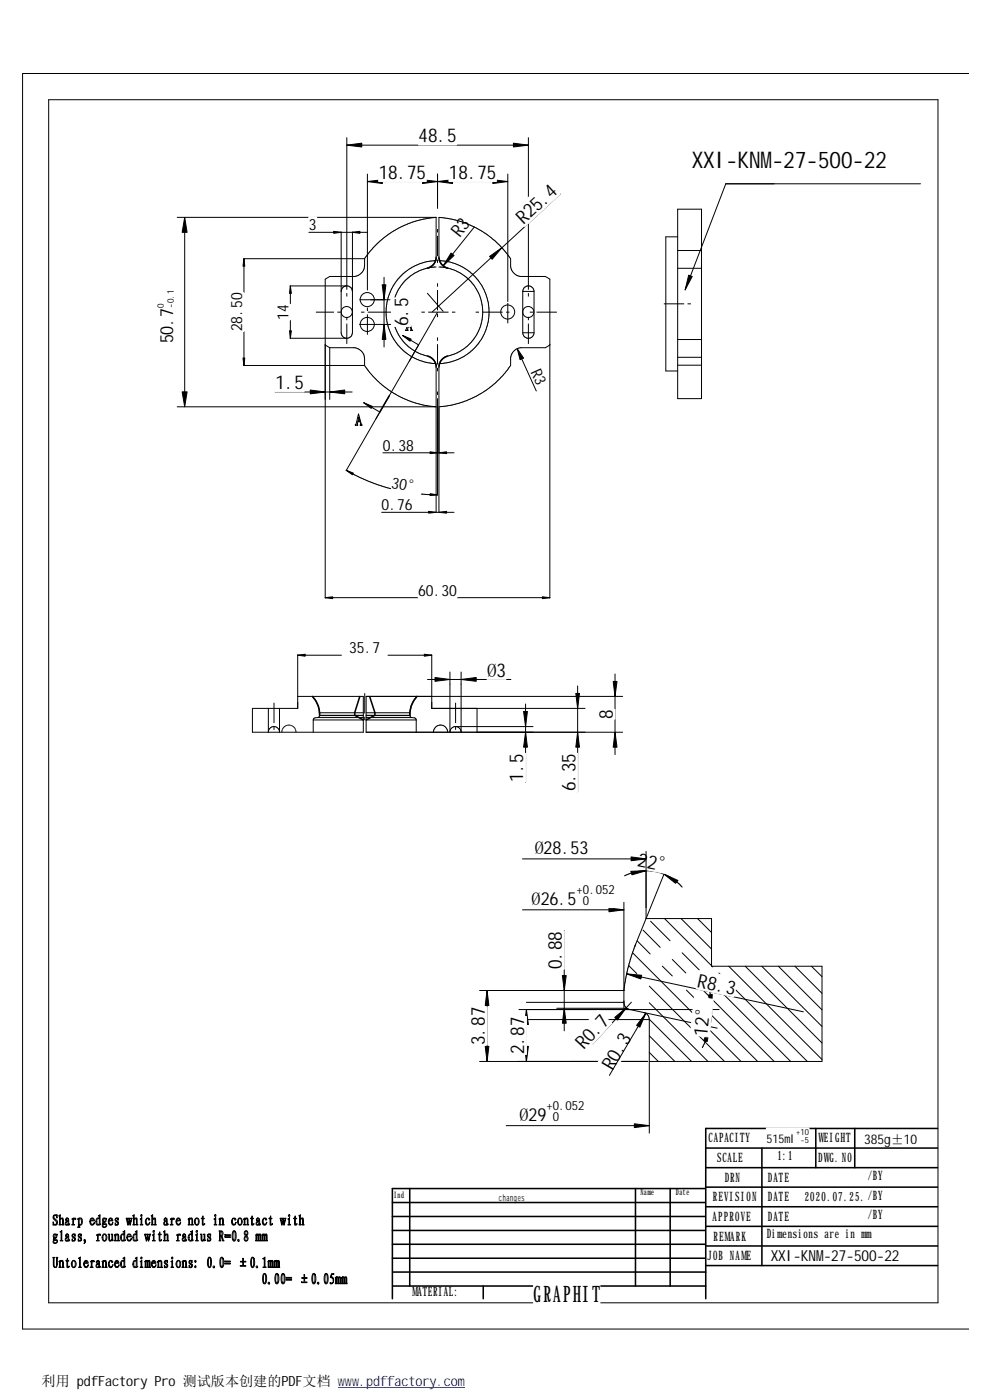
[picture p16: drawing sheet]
<svg xmlns="http://www.w3.org/2000/svg" width="297mm" height="420mm" viewBox="0 0 297 420" stroke-linecap="round" stroke-linejoin="round" font-family="sans-serif">
<defs><g id="words">
<text font-size="6.9" x="207.6" y="50.4">XXI-KNM-27-500-22</text>
<text font-size="6.8" x="160.1" y="390.9">GRAPHIT</text>
<g font-size="5.7">
<text x="125.6" y="42.8">48.5</text>
<text x="113.6" y="53.7">18.75</text>
<text x="134.7" y="53.7">18.75</text>
<text x="157.1" y="67.5" transform="rotate(-43 157.1 67.5)">R25.4</text>
<text x="122.5" y="92.2" transform="rotate(-90 122.5 92.2)">5</text>
<text x="122.5" y="98" transform="rotate(-90 122.5 98)">6.</text>
<text x="82.7" y="116.8">1.5</text>
<text x="146.1" y="203.1">Ø3</text>
<text x="183.9" y="215.8" transform="rotate(-90 183.9 215.8)">8</text>
<text x="157" y="234.7" transform="rotate(-90 157 234.7)">1.5</text>
<text x="172.6" y="237.5" transform="rotate(-90 172.6 237.5)">6.35</text>
<text x="191.1" y="259.8" transform="rotate(11 191.1 259.8)">22°</text>
<text x="168.6" y="290.9" transform="rotate(-90 168.6 290.9)">0.88</text>
<text x="209" y="296.1" transform="rotate(12 209 296.1)">R8.3</text>
<text x="212.1" y="311.1" transform="rotate(-84 212.1 311.1)">12°</text>
<text x="145.5" y="313.6" transform="rotate(-90 145.5 313.6)">3.87</text>
<text x="157.3" y="316.4" transform="rotate(-90 157.3 316.4)">2.87</text>
<text x="175.2" y="315.2" transform="rotate(-47 175.2 315.2)">R0.7</text>
<text x="183.7" y="321.5" transform="rotate(-59 183.7 321.5)">R0.3</text>
</g>
<g font-size="5.4">
<text x="137.9" y="71.5" transform="rotate(-51 137.9 71.5)">R3</text>
<text x="51.9" y="103.1" transform="rotate(-90 51.9 103.1)">50.7</text>
<text x="160.4" y="256.3">Ø28.53</text>
<text x="159.5" y="271.6">Ø26.5</text>
<text x="155.9" y="336.4">Ø29</text>
</g>
<g font-size="4.7">
<text x="92.7" y="69.1">3</text>
<text x="72.6" y="99.5" transform="rotate(-90 72.6 99.5)">28.50</text>
<text x="86.6" y="96" transform="rotate(-90 86.6 96)">14</text>
<text x="159.2" y="111.6" transform="rotate(66 159.2 111.6)">R3</text>
<text x="114.9" y="135.3">0.38</text>
<text x="117.3" y="146.3" transform="rotate(10 117.3 146.3)">30°</text>
<text x="114.5" y="153.1">0.76</text>
<text x="125.5" y="178.7">60.30</text>
<text x="104.8" y="196">35.7</text>
</g>
<text font-size="4.6" x="231.3" y="378.4">XXI-KNM-27-500-22</text>
<text font-size="4.2" x="12.5" y="415.8">利用 pdfFactory Pro 测试版本创建的PDF文档 www.pdffactory.com</text>
<text font-size="4" x="259.3" y="343.3">385g±10</text>
<g font-size="3.9">
<text x="212.6" y="342.8">CAPACITY</text>
<text x="245.5" y="342.8">W</text>
<text x="247.2" y="342.8">EIGHT</text>
<text x="215.2" y="348.7">SCALE</text>
<text x="233.3" y="348.2">1:1</text>
<text x="245.5" y="348.8">DW. NO</text>
<text x="248.8" y="348.8">G</text>
<text x="217.5" y="354.6">DRN</text>
<text x="230.4" y="354.6">DATE</text>
<text x="260.3" y="354.2">/BY</text>
<text x="213.9" y="360.6">REVISION</text>
<text x="230.4" y="360.5">DATE</text>
<text x="241.5" y="360.5">2020.07.25.</text>
<text x="260.3" y="360.1">/BY</text>
<text x="260.3" y="366">/BY</text>
<text x="213.8" y="366.4">APPROVE</text>
<text x="230" y="371.6">Dimensions are in mm</text>
<text x="230.4" y="366.4">DATE</text>
<text x="214.1" y="372.3">REMARK</text>
<text x="212.3" y="378.2">JOB NAME</text>
<text x="123.7" y="389.1">MATERIAL:</text>
</g>
<g font-size="3.8">
<text x="173" y="268.3">+0.052</text>
<text x="174.9" y="271.6">0</text>
<text x="164" y="333">+0.052</text>
<text x="165.9" y="336.3">0</text>
</g>
<text font-size="3.6" x="230" y="342.9">515ml</text>
<text font-size="2.8" x="149.7" y="360.3">changes</text>
<g font-size="2.7">
<text x="49.2" y="92.3" transform="rotate(-90 49.2 92.3)">0</text>
<text x="52.2" y="92.3" transform="rotate(-90 52.2 92.3)">-0.1</text>
<text x="118.2" y="359.7">Ind</text>
<text x="192.2" y="358.7">Name</text>
<text x="202.8" y="358.7">Date</text>
</g>
<g font-size="2.5">
<text x="238.9" y="340.7">+10</text>
<text x="240.2" y="342.9">-5</text>
</g>
</g></defs>
<path d="M112.8 125.7l18.5-32" fill="none" stroke="#000" stroke-width=".3" stroke-dasharray="143.3 17.3 4.1 17.3" stroke-linecap="butt"/>
<g fill="none" stroke="#000" stroke-width=".3">
<path d="M14.6 29.9h266.8v361.1h-266.8zM290.7 22.1h-283.9v376.8h283.9M104.1 43.6h54.4M104.1 41.3v42.8M110.2 54.5h42.2M110.2 52.2v34.8M131.3 52.2v9.5M152.4 52.2v38.3M158.5 41.3v42.8M168.1 58.3l-38.4 35.3M276.2 55.2h-58.4l-12.2 31.8M53.2 65.2h77.7"/>
<path d="M55.4 69.7v47.9M73.1 77.6h36.3M73.2 77.6v10.2M92.7 69.7h17.5M102.4 69.6v30.3l.4 1.1 1 .5M105.7 69.6v30.3l-.2 .7-.5 .6-.7 .3h-17.3M109.4 77.6v2a3.4 3.4 0 0 1-3 3.4h-7.5l-1.3 .8v95.7M130.9 65.2v12M130.9 78.2l-1.3 .1a15.2 15.2 0 0 0-5.2 1.5 15.5 15.5 0 0 0-8.2 17.2 15.5 15.5 0 0 0 14.7 12.1M130.9 65.2a28.3 28.3 0 0 0-14.1 5l-2.7 2.1-2.1 2-2.6 3.3M131.7 77.2v-12l3.8 .5 2.4 .7 2 .7 3.8 1.8a24.1 24.1 0 0 1 5.7 4.3l2.3 2.4 1.5 2v2.4a3.5 3.5 0 0 0 3 3h7.5l1.3 .8v95.7M131.7 78.2l2.1 .2a15.5 15.5 0 0 1 12.9 16.3 15.5 15.5 0 0 1-15 14.4"/>
<path d="M142.3 68.1l-9.3 11.7M203.3 71.1h-3.5v40.2h3.5M203.3 62.8h7.2v56.8h-7.2zM203.3 75.2h7.2M73.2 99.5v10.2M87 85.8h17.3l1 .6 .4 1.1M87.1 85.8v5.6M87.1 96v5.5M103.8 85.8l-1 .6-.4 1.1M111.3 90h5.7M112.8 97.4h4.7M115.2 83.2v20.9"/>
<path d="M122.6 95.8l.9 3 .3 .4h-.7l.3-.2-.3-.9h-.6l-.2 .6 .2 .5h-.9l.3-.4zM122.8 96.7l.3 1.3h-.6zM128.2 88l4.8 5.4M130.9 80.1a13.8 13.8 0 0 0-11.6 7.2 13.7 13.7 0 0 0 5.4 18.2l3.6 1.3M131.7 80.1a13.5 13.5 0 0 1 12.3 18.2l-1.3 2.7-2.4 2.8-3.2 2.1-2.8 .9M157.3 86.4a1.69 1.69 0 0 1 1.8-.5 1.69 1.69 0 0 1 1.1 1.6v12.4a1.69 1.69 0 0 1-1.7 1.6 1.69 1.69 0 0 1-1.7-1.6v-12.4zM203.3 80.5h7.2M73.1 109.7h36.3M82.6 117.6h23.1M97.6 103.5l1.3 .9M98.9 104.4h7.5a3.4 3.4 0 0 1 3 3.3v2M98.9 104.4v15.5"/>
<path d="M109.4 109.7l2.6 3.3 2.1 2.1 2.7 2a28.7 28.7 0 0 0 14.1 5M120.8 100.7l4.8 2.8-2.8 4.9M130.9 110.2v11.9M156.5 107.7l4.4 9.6M165 103.5l-1.3 .9h-7.5a3.5 3.5 0 0 0-3 2.9v2.4l-1 1.3-3.7 4.1-2.7 2-2.8 1.8-3.9 1.7-3.2 .9-4.2 .6v-11.9M203.3 107.2h7.2M203.3 101.9h7.2M203.3 109.6h7.2M53.2 122.1h77.7M107.6 124.2l.7 2.9 .4 .5h-.7l.3-.3-.3-.8h-.6l-.2 .9 .2 .2h-.8l.3-.5zM107.7 125.2l.3 1.2h-.6zM109.1 120.9l4.9 2.8-10.2 17.6"/>
<path d="M114.9 135.9h21.3M130.9 122.2v31.6M131.3 125.6v23M131.7 122.2v31.6M103.9 141.1l6.7 3.3 6.6 2.2M114.5 153.8h21.7M126.4 148.3l4.9 .2M97.6 179.4h27.9M137.1 179.4h27.9M89.3 196.5v16.1h-13.6v7.2h33.3v-10.8h-19.7M89.3 196.6h13.1M116.4 196.6h13.1"/>
<path d="M129.5 196.5v16.1h46.1M80.5 212.6v7.2a1.67 1.67 0 0 1 1.7-1.8 1.67 1.67 0 0 1 1.7 1.8v-7.2M84.5 219.8a2.14 2.14 0 0 1 2.2-2.2 2.14 2.14 0 0 1 2.1 2.2M94 216.1v3.7M94 216.1h15M95.4 215.3l-1.2 .3-.2 .5M95.4 215.3h13.6M95.8 213.9h13.2M95.9 214.8h13.1M95.9 214.8l-.5 .5M109 214.7l-13.1 .1M109.9 214.8h13.1"/>
<path d="M109.9 216.1h15M109.9 215.3h13.6M109.9 214.7l13.1 .1M109.9 213.9h13.1M123 214.8l.1 .3 .4 .2M123.5 215.3l1.1 .3 .3 .5M124.9 216.1v3.7M128.3 203.9h25M130 219.8a2.14 2.14 0 0 1 2.2-2.2 2.14 2.14 0 0 1 2.1 2.2M135 201.7v18.1l.4-1.2 1.1-.5h23.4M138.3 201.7v18.1l-.4-1.2-1-.5M143.1 212.6v7.2"/>
<path d="M157.7 211.3v23.4M173.3 205.9v31.7M184.5 202.3v24.2M186.8 209h-76.9v10.8h76.9M156.8 257.8h37M193.8 255.5v20.2h19.7v14.3h33.1v28.6h-51.8M156.8 273h30.4M169.3 279.4v30M187.2 270.8v31.8M187.4 262.8a14.3 14.3 0 0 1 12.6-.1l2.5 1.5 2.2 2M193 279.1l5.1 5.2M195.2 276.5l5.8 5.8"/>
<path d="M199.4 275.7l14.1 14.1M200.1 260.3l-9.6 23.7M204.3 275.7l9.2 9.1M209.3 275.7l4.2 4.2M146.1 297.3v21.3M188 292.3l53 11.4M188.6 289.7l2.5 2.5M189.8 285.9l32.5 32.7M190.8 283.3l-2.5 7.5-1.1 6.5h-43.3M191.2 282.4l3.9 3.9M194.8 296l22.6 22.6M198.7 289.9l3 3"/>
<path d="M201.7 288l4.1 4M204.7 286l5.1 5.1M206 297.1l21.3 21.5M210 296.2l22.3 22.4M212.6 296.3l.7 3.3 .2 4.5a25.9 25.9 0 0 1-2.8 10.3M213.7 290l.2 .2M214 295.3l23.2 23.3M215.7 292l26.5 26.6M218.7 290l27.9 28M223.6 290l23 23M228.6 290l18 18.1M233.6 290l13 13.1"/>
<path d="M238.5 290l8.1 8.1M243.5 290l3.1 3.1M143.9 318.6h50.4M155.7 303h60.1M157.9 300.8h29.3a2.26 2.26 0 0 0 1.9 2.2M157.9 303v15.6M167 302.6h20.2M187.2 302.6l5.9 1.3M189.4 300.8l-11.7 12.7M193.1 303.9l1.1 .6 .6 1.5h-36.3M193.1 303.9l22.1 4.7M193.8 304.1l-11 18.6"/>
<path d="M194.8 315.8l2.7 2.8M194.8 310.9l7.7 7.7M194.8 300.9l17.6 17.7M207.5 318.6l-12.7-12.7v34.2M151.9 337.8h42.9M15.8 377.4h.6l-.2 .2v1.9l.1 .6 .3 .2 .4-.7v-2.1l-.2-.1h.6l-.3 .2v2a.6 .6 0 0 1-.5 .8 .6 .6 0 0 1-.6-.7v-2.1zM16.1 364.8l.4-.2 .5 .1 .1-.2v1l-.2-.5a.44 .44 0 0 0-.6-.2 .44 .44 0 0 0-.1 .7 1.64 1.64 0 0 1 .9 1.8 .67 .67 0 0 1-1.1 .2l-.1 .2 .1-1a.55 .55 0 0 0 .3 .7 .55 .55 0 0 0 .7-.2 .55 .55 0 0 0-.3-.8 1.21 1.21 0 0 1-.6-1.6zM16.2 370.4h1v.2h-.2a.79 .79 0 0 1-.8 1.2l.1 .2 .7 .1a.65 .65 0 0 1-.2 1 .65 .65 0 0 1-.9-.5l.3-.3-.2-.1a.87 .87 0 0 0 0-1.2zM16.3 372.3h.8a.48 .48 0 0 1-.5 .7 .48 .48 0 0 1-.3-.7zM16.3 370.5h.1a.55 .55 0 0 1 .4 .5 .55 .55 0 0 1-.4 .5zM17.7 378.6l.4-.4v.5a.47 .47 0 0 1 .5-.4 .47 .47 0 0 1 .4 .5v1.4l.2 .2h-.6l.2-.3-.2-1.6h-.3l-.2 .3v1.4l.2 .2h-.6l.2-.2v-1.5zM17.7 364.8l.4-.3v1.5l.3-.4h.5l.1 1.8 .2 .2h-.6l.2-.2v-1.2a.36 .36 0 0 0-.3-.4 .36 .36 0 0 0-.4 .3v1.4l.2 .1h-.6l.2-.1v-2.5z"/>
<path d="M18 369.6l.5-.3v2.9l.4 .2h-.9l.3-.2v-2.4zM19.8 365.7a.46 .46 0 0 1 .6-.1 .46 .46 0 0 1 .2 .5v1.3h.4l-.3 .3h-.3v-.3l-.1 .2a.53 .53 0 0 1-.7-.2 .53 .53 0 0 1 .2-.7l.6-.3-.2-.8-.5 .7zM19.8 370.5a.46 .46 0 0 1 .6-.1 .46 .46 0 0 1 .2 .5v1.3h.4l-.3 .2h-.3v-.2l-.1 .2a.53 .53 0 0 1-.7-.2 .53 .53 0 0 1 .2-.7l.6-.4-.2-.7-.3 .7h-.2zM19.9 366.7l.5-.2-.2 1a.44 .44 0 0 1-.4-.3 .44 .44 0 0 1 .1-.5zM19.9 371.5l.5-.2v.7l-.2 .3a.46 .46 0 0 1-.4-.3 .46 .46 0 0 1 .1-.5zM20.2 377.7l.1 .6h.4l-.4 .2v1.7l.4-.3a.37 .37 0 0 1-.2 .5 .37 .37 0 0 1-.4-.2v-1.7l-.3-.2zM21.5 365.8l.6-.3v.4v-.1a.28 .28 0 0 1 .4-.3 .28 .28 0 0 1 .1 .4h-.5v1.4l.3 .3h-.9l.3-.1v-1.5zM21.7 370.5l.3-.2h.6v.8l-.3-.6h-.3a.75 .75 0 0 0 .5 1.1 .55 .55 0 0 1 0 .7 .55 .55 0 0 1-.8 0l-.1 .2 .1-.7a.37 .37 0 0 0 .1 .5 .37 .37 0 0 0 .5-.2 .37 .37 0 0 0-.1-.5 .81 .81 0 0 1-.5-1.1zM21.8 378.4a1 1 0 0 1 1.1 .9 1 1 0 0 1-1.1 1.1 1.56 1.56 0 0 1 0-2zM21.8 378.6l.3-.2a1.16 1.16 0 0 1-.1 1.9l-.3-.6zM23.3 365.8l.4-.3v.3a.52 .52 0 0 1 .7-.2 .52 .52 0 0 1 .3 .6v.4a.85 .85 0 0 1-.7 1.1l-.3-.1v.5l.3 .2h-.7l.2-.2v-2.1zM23.6 377.6l.5-.3v2.9l.3 .2h-.8l.3-.3v-2.4z"/>
<path d="M23.7 370.3h.7v.8l-.2-.6h-.5v.4l.3 .3a.7 .7 0 0 1 .2 1.2l-.6-.1-.1 .2v-.7a.38 .38 0 0 0 .2 .5 .38 .38 0 0 0 .5-.1 .38 .38 0 0 0-.1-.6 .74 .74 0 0 1-.6-.5 .74 .74 0 0 1 .2-.8zM23.8 365.8h.3a.95 .95 0 0 1 .5 .9 .95 .95 0 0 1-.7 .8zM25.3 372a.67 .67 0 0 1 .4 .6 .67 .67 0 0 1-.5 .6l.3-.5v-.3l-.4-.2zM25.5 378.4a.66 .66 0 0 1 .7 0 .66 .66 0 0 1 .3 .7h-1.2a.65 .65 0 0 0 .2 .8 .65 .65 0 0 0 .7 .1l.2-.4a.69 .69 0 0 1-.6 .9 .69 .69 0 0 1-.7-.9v-.7zM25.6 378.5h.4l.2 .5h-.8zM27.1 378.6l.5-.4v.5a.34 .34 0 0 1 .3-.4 .34 .34 0 0 1 .4 .3l-.6 .1-.1 1.5 .3 .2h-.8l.3-.2v-1.4zM27.3 365.6a.69 .69 0 0 1 .8 .1 .69 .69 0 0 1 .2 .7h-1.1v.4a.55 .55 0 0 0 .5 .6 .55 .55 0 0 0 .6-.6 .69 .69 0 0 1-.7 .9 .69 .69 0 0 1-.6-.9zM27.3 365.9a.4 .4 0 0 1 .5-.2 .4 .4 0 0 1 .2 .5h-.8zM28.9 370.6l.6-.3v.3a.3 .3 0 0 1 .4-.4 .3 .3 0 0 1 .2 .5l-.4-.1-.2 .4v1.2l.3 .2h-.9l.4-.2v-1.4zM29.1 379.5l.5-.3-.1 1a.42 .42 0 0 1-.6-.2 .42 .42 0 0 1 .2-.5zM29.2 378.3h.4l.2 .3v1.6l.4-.1-.4 .3-.2-.2a.48 .48 0 0 1-.7 .2 .48 .48 0 0 1-.1-.8l.8-.5-.2-.7-.2 .1-.1 .5h-.2zM29.3 365.8l.3-.1 .2 .3v1.2l-.3 .3a1.08 1.08 0 0 1-.2-1.7z"/>
<path d="M29.5 364.8l.5-.3v2.7l.3 .2-.4 .2-.1-.1a.65 .65 0 0 1-.9 0 .65 .65 0 0 1-.1-.9v-.5a.58 .58 0 0 1 .8-.6l.2 .3v-.8zM30.6 378.6l.4-.4v.5a.45 .45 0 0 1 .5-.4 .45 .45 0 0 1 .4 .5v1.3l.3 .3h-.7l.2-.2-.2-1.7-.5 .3v1.3l.2 .3h-.6l.2-.2v-1.5zM30.9 365.7l.4-.2 .7 .1v.2h-.3a.79 .79 0 0 1-.7 1.2v.2h.8a.65 .65 0 0 1-.2 1.1 .65 .65 0 0 1-.9-.5l.2-.3-.1-.3 .2-.4-.3-.6zM31 370.4a1.06 1.06 0 0 1 1.2 .7 1.06 1.06 0 0 1-.5 1.3 1.02 1.02 0 0 1-1-1.5zM31 367.5h.6a.44 .44 0 0 1-.2 .7 .44 .44 0 0 1-.5-.5zM31 365.8l.2-.2a.58 .58 0 0 1 .4 .6 .58 .58 0 0 1-.4 .5zM31.2 370.5h.2a1.03 1.03 0 0 1 .5 .9 1.03 1.03 0 0 1-.7 .9l-.3-.5zM32.4 370.4h.5v1.4a.37 .37 0 0 0 .2 .4 .37 .37 0 0 0 .5-.3v-1.2l-.2-.3h.4v1.7l.2 .1-.4 .2-.1-.3a.45 .45 0 0 1-.5 .4 .45 .45 0 0 1-.4-.5v-1.4zM32.9 365.6a.69 .69 0 0 1 .7 .1 .69 .69 0 0 1 .3 .7h-1.2a.65 .65 0 0 0 .3 1 .65 .65 0 0 0 .9-.6 .75 .75 0 0 1-.8 .9 .75 .75 0 0 1-.6-1.1zM32.9 378.4h.8l.1 .4-.2 .1a.4 .4 0 0 0-.2-.4 .4 .4 0 0 0-.5 .1l-.1 .7 .3 .8 .3 .1 .4-.6a.65 .65 0 0 1-.5 .8 .65 .65 0 0 1-.7-.6v-.8zM33 365.8a.4 .4 0 0 1 .4 0 .4 .4 0 0 1 .2 .4h-.9zM34.3 370.6l.4-.3v.4a.5 .5 0 0 1 .7-.3 .5 .5 0 0 1 .2 .7v1.1l.3 .2h-.7l.2-.2v-1.5l-.3-.2-.4 .3v1.4l.2 .2h-.6l.2-.2v-1.4z"/>
<path d="M34.7 378.4a.66 .66 0 0 1 .8 0 .66 .66 0 0 1 .2 .7h-1.2a.65 .65 0 0 0 .2 .8 .65 .65 0 0 0 .8 .1l.1-.4a.67 .67 0 0 1-.6 .9 .67 .67 0 0 1-.6-.9zM34.8 365.6l.7-.1v.7l-.2-.4-.5-.1 .1 .6a.69 .69 0 0 1 .7 .9 .69 .69 0 0 1-1 .4v-.6a.38 .38 0 0 0 .3 .5 .38 .38 0 0 0 .4-.3l-.2-.3a.77 .77 0 0 1-.3-1.3zM34.8 378.5h.4l.2 .5h-.8zM36.7 370.5h.1a1.23 1.23 0 0 1 .2 1.7 .97 .97 0 0 1-.7-.7 .97 .97 0 0 1 .4-1zM36.7 378.5h.3l.2 .3-.2 1.4a.84 .84 0 0 1-.6-1.3zM36.9 369.6l.5-.3v2.8h.3l-.7 .3a.58 .58 0 0 1-.8-.5v-.5a.94 .94 0 0 1 .5-1.1l.5 .2v-.7zM36.9 377.6l.5-.3v2.7l.3 .1-.7 .3a.58 .58 0 0 1-.8-.5v-.5a.94 .94 0 0 1 .5-1.2l.5 .3v-.7zM37.8 365.6h.5l.1 1.6 .3-1-.2-.6h.5l-.2 .2 .3 1.4 .3-1.3-.2-.3h.5l-.6 2.1-.4-1.2-.3 1.2zM38.4 370.4h.7l.3 .8h-1.1a.65 .65 0 0 0 .3 1 .65 .65 0 0 0 .9-.6 .75 .75 0 0 1-.9 .9 .75 .75 0 0 1-.5-1.1zM38.5 370.5a.44 .44 0 0 1 .5 .1 .44 .44 0 0 1 .1 .5h-.8zM39.8 364.8l.5-.3v1.5l.3-.4h.5v1.7l.3 .3h-.6l.1-.1v-1.4a.34 .34 0 0 0-.3-.4 .34 .34 0 0 0-.3 .4v1.4l.2 .1h-.7l.2-.2v-2.4zM40.3 370.5h.2a1.23 1.23 0 0 1 .2 1.7l-.1 .1a1.05 1.05 0 0 1-.3-1.8z"/>
<path d="M40.3 378.5h.4l.2 .3-.3 1.4a1.08 1.08 0 0 1-.3-1.7zM40.6 369.6l.5-.3v2.7l.3 .2-.5 .2v-.2a.65 .65 0 0 1-.9 .1 .65 .65 0 0 1-.1-.9v-.5a.58 .58 0 0 1 .8-.6l.2 .2v-.7zM40.6 377.6l.5-.3v2.6l.3 .3-.5 .2v-.2a.65 .65 0 0 1-.9 .1 .65 .65 0 0 1-.1-.9v-.5a.58 .58 0 0 1 .8-.6l.2 .2v-.7zM42.1 365.8l.4-.3v1.8l.4 .3h-.9l.3-.1v-1.5zM42.1 378.5l.4-.3v1.9l.4 .3h-.9l.3-.2v-1.5zM43.4 370.4h.5l-.2 .3 .3 1.3 .2-1-.2-.6h.5l-.1 .3 .2 1.3 .3-1.3-.1-.3h.4l-.6 2.1-.3-1.2-.4 1.2zM43.8 378.2v.4a.31 .31 0 0 1 .3-.4 .31 .31 0 0 1 .3 .5 .34 .34 0 0 1 .3-.4 .34 .34 0 0 1 .3 .4l.2 1.7h-.5v-1.9l-.3 .3 .1 1.6h-.4l.1-1.6-.2-.3-.2 .2 .1 1.7h-.5v-1.8zM44 365.6l.7 .1 .2 .2-.2 .3a.37 .37 0 0 0-.2-.5 .37 .37 0 0 0-.5 .2l-.1 .6 .3 .9h.3l.4-.6a.63 .63 0 0 1-.5 .9 .63 .63 0 0 1-.8-.6v-.9zM45.4 364.8l.4-.3v1.5l.3-.4h.5l.1 1.7 .2 .3h-.6l.2-.1v-1.4a.34 .34 0 0 0-.4-.4 .34 .34 0 0 0-.3 .4v1.4l.2 .1h-.6l.2-.1v-2.5zM45.8 370.6l.4-.4v1.9l.4 .3h-.9l.3-.2v-1.5zM45.8 378.4a.68 .68 0 0 1 .7 0 .68 .68 0 0 1 .3 .7h-1.2a.65 .65 0 0 0 .2 .8 .65 .65 0 0 0 .8 .1l.1-.4a.69 .69 0 0 1-.6 .8 .69 .69 0 0 1-.7-.8l.1-.7zM45.9 378.5a.4 .4 0 0 1 .4 0 .4 .4 0 0 1 .2 .5h-.9z"/>
<path d="M45.9 369.4h.4l-.1 .4-.3-.1zM47.2 378.6l.4-.4v.5a.47 .47 0 0 1 .6-.4 .47 .47 0 0 1 .4 .5v1.4l.2 .2h-.7l.2-.2-.1-1.7h-.3l-.3 .3v1.4l.3 .2h-.7l.2-.2v-1.5zM47.9 369.7l.1 .7h.4l-.4 .1v1.5l.2 .3 .2-.3a.35 .35 0 0 1-.2 .5 .35 .35 0 0 1-.4-.3v-1.7l-.3-.1zM49.1 369.6l.4-.3v1.5l.3-.4h.5l.1 1.8 .2 .2h-.6l.2-.2v-1.5a.38 .38 0 0 0-.4-.1 .38 .38 0 0 0-.3 .3v1.3l.2 .2h-.6l.2-.2v-2.4zM49.4 365.7a.46 .46 0 0 1 .5-.1 .46 .46 0 0 1 .3 .5v1.3h.3l-.2 .3h-.3v-.3l-.1 .2a.53 .53 0 0 1-.8-.2 .53 .53 0 0 1 .2-.7l.7-.3-.3-.8-.4 .7zM49.4 378.5l.8-.3v.8l-.2-.5h-.4l.1 .6a.69 .69 0 0 1 .7 .8 .69 .69 0 0 1-1 .5v-.7a.38 .38 0 0 0 .2 .5 .38 .38 0 0 0 .5-.3l-.2-.3a.85 .85 0 0 1-.5-1.1zM49.4 366.7l.6-.2-.2 1a.44 .44 0 0 1-.5-.3 .44 .44 0 0 1 .1-.5zM51.1 365.8l.5-.3v.4l.1-.1a.29 .29 0 0 1 .3-.3 .29 .29 0 0 1 .2 .4h-.5l-.1 1.4 .3 .3h-.8l.3-.1v-1.5zM51.3 378.5l.5-.3v1.9l.3 .3h-.8l.3-.2v-1.6zM51.5 377.4l.3-.1v.5l-.4-.1zM53 370.6l.5-.3v.3a.3 .3 0 0 1 .4-.3 .3 .3 0 0 1 .2 .4l-.5-.1-.1 .4v1.2l.3 .2h-.9l.4-.2v-1.4zM53.2 365.6a.69 .69 0 0 1 .7 .1 .69 .69 0 0 1 .3 .7h-1.2a.65 .65 0 0 0 .4 1 .65 .65 0 0 0 .8-.6 .75 .75 0 0 1-.8 .9 .75 .75 0 0 1-.6-1.1z"/>
<path d="M53.2 378.4l.1-.1a1.11 1.11 0 0 1 1 1 1.11 1.11 0 0 1-.8 1.1 1.31 1.31 0 0 1-.3-2zM53.3 365.8a.42 .42 0 0 1 .4 0 .42 .42 0 0 1 .2 .4h-.9zM53.3 378.5h.4l.3 .5v.7l-.4 .6a1.04 1.04 0 0 1-.4-1.7zM54.6 378.6l.4-.4v.5a.45 .45 0 0 1 .5-.4 .45 .45 0 0 1 .4 .3v1.5l.3 .3h-.7l.2-.2-.2-1.7-.5 .3v1.4l.2 .2h-.6l.2-.3v-1.3zM54.9 370.5a.46 .46 0 0 1 .6-.1 .46 .46 0 0 1 .2 .5v1.3h.3l-.2 .2h-.3v-.2l-.1 .2a.53 .53 0 0 1-.7-.2 .53 .53 0 0 1 .2-.7l.6-.4-.2-.7-.3 .7h-.2zM55.1 371.4l.4-.1-.3 1a.48 .48 0 0 1-.4-.4 .48 .48 0 0 1 .3-.5zM56.4 365.8l.5-.3v.4a.45 .45 0 0 1 .5-.4 .45 .45 0 0 1 .4 .6v1.4l.2 .1h-.6l.2-.1v-1.4a.36 .36 0 0 0-.4-.3 .36 .36 0 0 0-.3 .3v1.3l.2 .2h-.7l.2-.1v-1.6zM56.8 378.5l.9-.3v.8l-.6-.6a.75 .75 0 0 0 .5 1.1 .55 .55 0 0 1 0 .8 .55 .55 0 0 1-.8 0l-.1 .1 .1-.7a.38 .38 0 0 0 .3 .5 .38 .38 0 0 0 .4-.3l-.2-.3a.83 .83 0 0 1-.5-1.1zM57 370.5h.1a1.23 1.23 0 0 1 .3 1.7 .97 .97 0 0 1-.8-.7 .97 .97 0 0 1 .4-1zM57.2 369.6l.5-.3v2.8l.3 .1-.4 .2-.1-.2a.67 .67 0 0 1-.9 .1 .67 .67 0 0 1-.1-.9v-.5a.61 .61 0 0 1 .8-.6l.2 .2v-.7zM58.5 379.9l.3 .1-.2 .4-.2-.2zM58.7 365.6l.2-.1a1.11 1.11 0 0 1 .9 1.1 1.11 1.11 0 0 1-.7 1.1 1.26 1.26 0 0 1-.4-2.1z"/>
<path d="M58.7 370.6l.5-.4v2l.3 .2h-.8l.3-.2v-1.4zM58.8 365.7h.5a1.42 1.42 0 0 1-.1 1.9 1.02 1.02 0 0 1-.5-1.7zM60.1 370.4h.5l.1 1.8 .6-.2v-1.4l-.3-.2h.5v1.6l.2 .2-.4 .2v-.3a.49 .49 0 0 1-.7 .4 .49 .49 0 0 1-.3-.7v-1.2zM60.8 364.9l.1 .7h.4l-.4 .2 .1 1.7 .4-.3a.37 .37 0 0 1-.2 .4 .37 .37 0 0 1-.5-.1v-1.7l-.3-.2zM62.4 370.4l.8-.1v.8l-.3-.6h-.2a.75 .75 0 0 0 .5 1.1 .55 .55 0 0 1-.1 .7 .55 .55 0 0 1-.7 0l-.2 .2v-.7a.55 .55 0 0 0 .8 .4l-.1-.6a.76 .76 0 0 1-.5-1.2zM62.6 377.4l.3-.1a2.12 2.12 0 0 1 0 3.1 2.32 2.32 0 0 1-.3-3zM62.7 377.5l.2-.1a3.2 3.2 0 0 1 0 2.9l-.4-.6zM64.2 365.8l.5-.3v1.9l.4 .2h-.9l.3-.2v-1.4zM65.7 365.8l.4-.3v.4a.45 .45 0 0 1 .5-.4 .45 .45 0 0 1 .4 .6v1.2l.3 .3h-.7l.2-.1v-1.4a.36 .36 0 0 0-.4-.3 .36 .36 0 0 0-.3 .3v1.3l.2 .2h-.6l.2-.1v-1.6zM65.7 369.4h.8a.96 .96 0 0 1 .1 1.5l.6 1.5h-.4l-.4-1.3h-.3v1.1l.2 .2h-.6l.2-.2v-2.6zM66.1 369.7l.1-.1a.66 .66 0 0 1 .4 .6 .66 .66 0 0 1-.5 .6zM66.3 377.4l.4-.1 .3 .4a2.78 2.78 0 0 1-.2 2.6l-.3 .1a2.48 2.48 0 0 1-.2-3z"/>
<path d="M66.4 377.5h.3l.2 .7v1.3l-.4 .8-.3-.9zM67.5 370.5h1.6v.3h-1.6zM67.5 371.1h1.6v.3h-1.6zM67.5 378.5h1.6v.2h-1.6zM67.5 379.1h1.6v.2h-1.6zM69.8 365.6l.8 .1 .2 .2-.3 .3a.38 .38 0 0 0-.2-.5 .38 .38 0 0 0-.5 .2 1.22 1.22 0 0 0 .2 1.5h.4l.3-.6a.63 .63 0 0 1-.4 .9 .63 .63 0 0 1-.8-.6v-.9zM69.9 369.5l.5-.1a2.39 2.39 0 0 1-.2 3.1 2.48 2.48 0 0 1-.3-3zM70.1 369.6h.3l.2 .7-.1 1.6-.4 .4a3.3 3.3 0 0 1 0-2.7zM71.6 365.6l.2-.1a1.11 1.11 0 0 1 .9 1.1 1.11 1.11 0 0 1-.7 1.1 1.31 1.31 0 0 1-.4-2.1zM71.8 365.7l.2-.1a1.14 1.14 0 0 1-.1 2l-.4-.6zM72.1 379.8h1.6v.2h-1.6zM72.9 377.7h.1v.8h.8v.3h-.8v.8h-.1v-.8h-.8v-.3h.8z"/>
<path d="M73.1 365.8l.4-.3v.4a.47 .47 0 0 1 .5-.4 .47 .47 0 0 1 .4 .6v1.4l.2 .1h-.6l.2-.2v-1.2a.36 .36 0 0 0-.3-.4 .36 .36 0 0 0-.4 .3v1.4l.2 .1h-.6l.2-.3v-1.3zM73.4 369.6a.68 .68 0 0 1 1 .1 .68 .68 0 0 1-.3 1l-.1 .1a.85 .85 0 0 1 .4 1 .85 .85 0 0 1-.8 .6 1.02 1.02 0 0 1 .1-1.5l-.4-.7zM73.6 369.6l.2-.1a.75 .75 0 0 1 .1 1.2l-.4-.7zM73.7 371.2l.1-.1a.62 .62 0 0 1 .5 .6 .62 .62 0 0 1-.6 .6l-.3-.5zM75.5 377.4a.63 .63 0 0 1 .7 .1 .63 .63 0 0 1 .2 .7v.6a1.36 1.36 0 0 1-.6 1.6 2.48 2.48 0 0 1-.3-3zM75.6 364.9l.1 .7h.4l-.4 .2v1.7l.5-.3a.37 .37 0 0 1-.2 .4 .37 .37 0 0 1-.5-.1v-1.7l-.3-.2zM75.6 377.5h.3l.2 .7v1.3l-.3 .8-.4-.9zM76.8 370.6l.2-.3v.4l.5-.4 .1 .4 .5-.4 .3 2.1h-.5l.2-1.7-.2-.2-.3 .3v1.4l.2 .2h-.5l.1-1.6-.1-.3-.3 .3v1.4l.2 .2h-.5zM77 365.7a.48 .48 0 0 1 .6-.1 .48 .48 0 0 1 .3 .5v1.4l.3-.1-.2 .3h-.3l-.1-.3-.1 .3a.67 .67 0 0 1-.7-.8 .67 .67 0 0 1 .8-.5v-.7a.39 .39 0 0 0-.4 .1 .39 .39 0 0 0 0 .5l-.3-.2zM77.2 366.7l.4-.2-.1 1a.42 .42 0 0 1-.5-.2 .42 .42 0 0 1 .2-.6zM78.5 370.6l.4-.3v.4l.4-.4 .2 .4a.34 .34 0 0 1 .3-.4 .34 .34 0 0 1 .3 .5l.2 1.6h-.5l.1-1.6-.2-.3-.2 .3 .1 1.6h-.4l.1-1.5-.2-.4-.2 .2 .1 1.7h-.5zM78.8 377.7l.7-.4v2.9l.4 .2h-1l.4-.3v-2.2z"/>
<path d="M79.1 365.6h.6l.3 .2-.1 .3-.5-.4a.96 .96 0 0 0-.4 .9 .96 .96 0 0 0 .6 .8l.4-.6a.63 .63 0 0 1-.5 .9 .63 .63 0 0 1-.8-.6v-.9zM80.7 378.2v.4a.33 .33 0 0 1 .4-.4 .33 .33 0 0 1 .2 .5 .32 .32 0 0 1 .3-.4 .32 .32 0 0 1 .4 .2l.1 1.9h-.5l.1-1.9-.4 .4 .2 1.5h-.5l.1-1.6-.2-.3-.2 .3 .2 1.6h-.5v-1.8zM81.2 364.9v.7h.4l-.4 .2 .1 1.7 .4-.3a.37 .37 0 0 1-.2 .4 .37 .37 0 0 1-.5-.1v-1.7l-.3-.2zM82.2 378.6l.3-.4v.4a.3 .3 0 0 1 .4-.3 .3 .3 0 0 1 .2 .4 .35 .35 0 0 1 .3-.4 .35 .35 0 0 1 .4 .2l.1 1.9h-.4v-1.9l-.3 .3 .1 1.6h-.5l.2-1.6-.2-.3-.3 .2 .2 1.7h-.5zM84 365.6h.5l-.2 .2 .3 1.4 .3-1-.3-.6h.5l-.1 .2 .3 1.4 .3-1.3-.2-.3h.4l-.5 2.1-.4-1.2-.4 1.2zM86.4 365.8l.5-.3v1.8l.3 .3h-.8l.3-.1v-1.6zM86.6 364.6l.4 .1-.1 .3h-.4zM88.5 364.9l.1 .7h.4l-.4 .2v1.5l.3 .2 .2-.3a.37 .37 0 0 1-.2 .5 .37 .37 0 0 1-.5-.2v-1.7l-.3-.2zM89.7 364.8l.4-.3v1.5l.3-.4h.5l.1 1.7 .3 .3h-.7l.2-.1v-1.4a.34 .34 0 0 0-.3-.4 .34 .34 0 0 0-.4 .4v1.4l.2 .1h-.6l.2-.1v-2.5zM79.1 382.3l.1-.1a1.58 1.58 0 0 1 .8 2.2l-.4 .8-.2 .1a2.48 2.48 0 0 1-.3-3zM79.2 382.4h.3l.2 .7v1.3l-.2 .7h-.3l-.2-.8zM82.8 382.3l.4-.1a2.5 2.5 0 0 1-.1 3.1 2.48 2.48 0 0 1-.3-3z"/>
<path d="M82.9 382.4h.3l.2 .7v1.3l-.2 .6-.2 .1a3.2 3.2 0 0 1-.1-2.7zM84.6 382.3l.4-.1 .4 .6a2.19 2.19 0 0 1-.5 2.5 2.48 2.48 0 0 1-.3-3zM84.8 382.4h.2l.3 .7v1.3l-.3 .7h-.2l-.2-.8zM85.9 383.4h1.6v.2h-1.6zM85.9 384h1.6v.2h-1.6zM90.5 384.7h1.6v.2h-1.6zM91.2 382.6h.2v.9h.8v.1h-.8v.9h-.2v-.9h-.7v-.1h.7zM93.9 382.3l.1-.1a1.58 1.58 0 0 1 .7 2.2l-.3 .8-.3 .1a2.48 2.48 0 0 1-.2-3zM94 382.4h.3l.2 .7v1.3l-.3 .7h-.2l-.2-.8zM97.5 382.3l.5-.1a2.5 2.5 0 0 1-.2 3.1 2.48 2.48 0 0 1-.3-3zM97.7 382.4l.1-.1a2.59 2.59 0 0 1-.1 2.8 3 3 0 0 1 0-2.7zM99.5 382.2h.7l-.1 .3h-.6l-.2 .6a1.14 1.14 0 0 1 .8 1.1 1.14 1.14 0 0 1-.9 1.1l-.2-.2 .1-.2a.59 .59 0 0 0 .8 .1 .59 .59 0 0 0 .1-.9l-.5-.6-.4-.1z"/>
<path d="M100.6 383.5l.3-.3v.3l.4-.3 .2 .3a.35 .35 0 0 1 .4-.3 .35 .35 0 0 1 .3 .4l.1 1.7h-.4l.1-1.7-.2-.2-.2 .3 .1 1.6h-.5l.1-1.7-.2-.2-.2 .2 .1 1.7h-.4zM102.4 383.5l.4-.3v.3a.3 .3 0 0 1 .3-.3 .3 .3 0 0 1 .3 .3 .35 .35 0 0 1 .4-.3 .35 .35 0 0 1 .3 .4l.1 1.7h-.5l.1-1.7-.2-.2-.2 .2 .1 1.7h-.5l.2-1.7-.2-.2-.2 .2 .1 1.7h-.5z"/>
<circle cx="104" cy="93.6" r="1.67"/>
<circle cx="110.2" cy="97.4" r="2.12"/>
<circle cx="110.2" cy="89.9" r="2.12"/>
<circle cx="152.3" cy="93.6" r="2.11"/>
<circle cx="158.5" cy="93.6" r="1.67"/>
<circle cx="42.4" cy="364.8" r=".23"/>
<circle cx="42.4" cy="377.5" r=".23"/>
<circle cx="58.6" cy="378.5" r=".25"/>
<circle cx="59" cy="369.6" r=".24"/>
<circle cx="64.6" cy="364.8" r=".24"/>
<circle cx="71.6" cy="372.2" r=".27"/>
<circle cx="64.2" cy="380.2" r=".27"/>
<circle cx="77.1" cy="380.2" r=".27"/>
<circle cx="80.7" cy="385.1" r=".28"/>
<circle cx="95.5" cy="385.1" r=".27"/>
</g>
<g fill="#000" stroke="#000" stroke-width=".3">
<path d="M104.1 43.6l4.4-.6v1.1z" fill-rule="evenodd"/>
<path d="M110.2 54.5l4.5-.6v1.2z" fill-rule="evenodd"/>
<path d="M126.8 53.9l4.5 .6-4.5 .6z" fill-rule="evenodd"/>
<path d="M131.3 54.5l4.5-.6v1.2z" fill-rule="evenodd"/>
<path d="M147.9 53.9l4.5 .6-4.5 .6z" fill-rule="evenodd"/>
<path d="M154.1 43l4.4 .6-4.4 .5z" fill-rule="evenodd"/>
<path d="M55.4 65.2l.7 4.5h-1.4z" fill-rule="evenodd"/>
<path d="M73.2 77.6l.2 2.3h-.5z" fill-rule="evenodd"/>
<path d="M100.1 69.4l2.3 .3-2.3 .3z" fill-rule="evenodd"/>
<path d="M105.7 69.7l2.3-.3v.6z" fill-rule="evenodd"/>
<path d="M135.3 75.9l.9 .8-3.2 3.1z" fill-rule="evenodd"/>
<path d="M146.9 77l3.7-2.7-2.9 3.5z" fill-rule="evenodd"/>
<path d="M86.9 99.3h.5l-.3 2.2z" fill-rule="evenodd"/>
<path d="M87.1 85.8l.3 2.3h-.5z" fill-rule="evenodd"/>
<path d="M114.7 85.5h1.1l-.6 4.5z" fill-rule="evenodd"/>
<path d="M206.6 82.6l1.1 .4-2.1 4z" fill-rule="evenodd"/>
<path d="M54.7 117.6h1.4l-.7 4.5z" fill-rule="evenodd"/>
<path d="M72.9 107.4h.5l-.2 2.3z" fill-rule="evenodd"/>
<path d="M93.1 117.1l4.5 .5-4.5 .6z" fill-rule="evenodd"/>
<path d="M98.9 117.6l4.5-.5v1.1z" fill-rule="evenodd"/>
<path d="M115.2 97.4l.6 4.5h-1.1z" fill-rule="evenodd"/>
<path d="M120.8 100.7l2.6 1.1-.4 .6z" fill-rule="evenodd"/>
<path d="M155.2 104.6l1.9 2.9-1.1 .4z" fill-rule="evenodd"/>
<path d="M109.1 120.9l2.6 1.1-.3 .6z" fill-rule="evenodd"/>
<path d="M129 135.6l2.3 .3-2.3 .2z" fill-rule="evenodd"/>
<path d="M131.7 135.9l2.3-.3v.5z" fill-rule="evenodd"/>
<path d="M103.9 141.1l2.1 .9-.3 .5z" fill-rule="evenodd"/>
<path d="M128.6 153.5l2.3 .3-2.3 .2z" fill-rule="evenodd"/>
<path d="M129.1 148.2l2.2 .3-2.3 .2z" fill-rule="evenodd"/>
<path d="M131.7 153.8l2.3-.3v.5z" fill-rule="evenodd"/>
<path d="M97.6 179.4l2.2-.3v.6z" fill-rule="evenodd"/>
<path d="M162.7 179.1l2.3 .3-2.3 .3z" fill-rule="evenodd"/>
<path d="M89.3 196.6l2.3-.3v.6z" fill-rule="evenodd"/>
<path d="M127.3 196.3l2.2 .3-2.2 .3z" fill-rule="evenodd"/>
<path d="M130.5 203.3l4.5 .6-4.5 .6z" fill-rule="evenodd"/>
<path d="M138.3 203.9l4.6-.6v1.2z" fill-rule="evenodd"/>
<path d="M157.1 213.5h1.1l-.5 4.6z" fill-rule="evenodd"/>
<path d="M172.8 208.1h1.1l-.6 4.5z" fill-rule="evenodd"/>
<path d="M184 204.5h1.1l-.6 4.5z" fill-rule="evenodd"/>
<path d="M157.7 219.8l.5 4.4h-1.1z" fill-rule="evenodd"/>
<path d="M173.3 219.8l.6 4.4h-1.1z" fill-rule="evenodd"/>
<path d="M184.5 219.8l.6 4.4h-1.1z" fill-rule="evenodd"/>
<path d="M189.4 257.2l4.4 .6-4.4 .5z" fill-rule="evenodd"/>
<path d="M182.7 272.5l4.5 .5-4.5 .6z" fill-rule="evenodd"/>
<path d="M189.3 261.5l4.5-.2-4.2 1.3z" fill-rule="evenodd"/>
<path d="M199.2 262.3l4.2 1.9-.7 .9z" fill-rule="evenodd"/>
<path d="M168.7 292.8h1.2l-.6 4.5z" fill-rule="evenodd"/>
<path d="M188 292.3l4.5 .4-.2 1.1z" fill-rule="evenodd"/>
<path d="M212.6 298.6l1.1-.2-.2 4.6z" fill-rule="evenodd"/>
<path d="M146.1 297.3l.6 4.5h-1.1z" fill-rule="evenodd"/>
<path d="M145.6 314h1.1l-.6 4.6z" fill-rule="evenodd"/>
<path d="M157.4 314h1.1l-.6 4.6z" fill-rule="evenodd"/>
<path d="M157.9 303l.6 4.5h-1.1z" fill-rule="evenodd"/>
<path d="M169.3 302.6l.6 4.5h-1.2z" fill-rule="evenodd"/>
<path d="M184.4 305.4l3.5-3-2.6 3.7z" fill-rule="evenodd"/>
<path d="M193.8 304.1l-1.8 4.2-1-.6z" fill-rule="evenodd"/>
<path d="M213 308.1l-.8 4.5-1-.4z" fill-rule="evenodd"/>
<path d="M190.3 337.3l4.5 .5-4.5 .6z" fill-rule="evenodd"/>
</g>
<g fill="#fff" stroke="#fff" stroke-width=".3">
<path d="M137.5 64.3l4.3 3.3-3.4 4.3-4.2-3.4z" fill-rule="evenodd"/>
<path d="M114.5 149.1h9.3v4.7h-9.3z" fill-rule="evenodd"/>
<path d="M92.7 65.1h2.3v4.6h-2.3z" fill-rule="evenodd"/>
<path d="M114.9 131.2h9.3v4.7h-9.3z" fill-rule="evenodd"/>
<path d="M118 142.3l9.2 1.6-.8 4.6-9.2-1.6z" fill-rule="evenodd"/>
<path d="M82.5 91.3h4.6v4.7h-4.6z" fill-rule="evenodd"/>
<path d="M68.5 87.8h4.7v11.7h-4.7z" fill-rule="evenodd"/>
<path d="M46.8 86.9h5.8v16.2h-5.8z" fill-rule="evenodd"/>
<path d="M82.7 111.9h8.5v5.7h-8.5z" fill-rule="evenodd"/>
<path d="M117.5 89.4h5.7v8.6h-5.7z" fill-rule="evenodd"/>
<path d="M125.5 174.7h11.6v4.7h-11.6z" fill-rule="evenodd"/>
<path d="M125.6 37.8h11.4v5.7h-11.4z" fill-rule="evenodd"/>
<path d="M113.6 48.8h14.3v5.7h-14.3z" fill-rule="evenodd"/>
<path d="M134.7 48.8h14.2v5.7h-14.2z" fill-rule="evenodd"/>
<path d="M153.6 63.8l10.5-9.7 3.9 4.2-10.5 9.7z" fill-rule="evenodd"/>
<path d="M104.8 192h9.3v4.6h-9.3z" fill-rule="evenodd"/>
<path d="M146.1 198.2h5.7v5.7h-5.7z" fill-rule="evenodd"/>
<path d="M152 226.1h5.6v8.6h-5.6z" fill-rule="evenodd"/>
<path d="M167.6 226.1h5.7v11.4h-5.7z" fill-rule="evenodd"/>
<path d="M178.9 212.9h5.6v2.9h-5.6z" fill-rule="evenodd"/>
<path d="M152.2 305.1h5.7v11.3h-5.7z" fill-rule="evenodd"/>
<path d="M140.4 302.2h5.7v11.4h-5.7z" fill-rule="evenodd"/>
<path d="M163.6 279.5h5.7v11.4h-5.7z" fill-rule="evenodd"/>
<path d="M208.3 299.3l5.7 .6-1.2 11.3-5.7-.6z" fill-rule="evenodd"/>
<path d="M179.4 303.2l4.2 3.9-7.9 8.5-4.2-3.9z" fill-rule="evenodd"/>
<path d="M210.1 291.2l11.3 2.4-1.2 5.6-11.3-2.4z" fill-rule="evenodd"/>
<path d="M192.1 254.9l11.2 2.1-1.1 5.6-11.2-2.1z" fill-rule="evenodd"/>
<path d="M185.2 308.9l4.9 2.9-5.8 10-4.9-2.9z" fill-rule="evenodd"/>
<path d="M149.7 357.9h7.7v2.8h-7.7z" fill-rule="evenodd"/>
<path d="M241.5 357.2h18.4v3.9h-18.4z" fill-rule="evenodd"/>
<path d="M231.3 374.4h38.6v4.6h-38.6z" fill-rule="evenodd"/>
<path d="M259.3 339.9h16v3.9h-16z" fill-rule="evenodd"/>
<path d="M230 338.5h12.7v4.9h-12.7z" fill-rule="evenodd"/>
<path d="M159.5 265.6h24.9v6.8h-24.9z" fill-rule="evenodd"/>
<path d="M160.4 251.7h16.2v5.3h-16.2z" fill-rule="evenodd"/>
<path d="M155.9 330.4h19.5v6.7h-19.5z" fill-rule="evenodd"/>
<path d="M207.6 44.4h58.5v7h-58.5z" fill-rule="evenodd"/>
<path d="M160.1 385h19.9v6.8h-19.9z" fill-rule="evenodd"/>
</g>
<g fill="none" stroke="#000" stroke-width=".47">
<path d="M130.9 77.2a3.3 3.3 0 0 1-2.6 3.3M131.7 77.2a3.4 3.4 0 0 0 2.6 3.3M116.8 118.8l-2.8 4.9M128.3 106.8a3.4 3.4 0 0 1 2.6 3.4M134.3 106.8a3.5 3.5 0 0 0-2.6 3.4M93.7 209l1.4 2a7.9 7.9 0 0 1 .8 3.7M107.9 209l-1.5 4.9v.8l2.6 1.4M110.9 209l1.6 4.9v.8l-2.6 1.4M125.1 209l-.2 .3a7.9 7.9 0 0 0-1.9 5.4M244.8 338.7v11.7M256.5 338.7v11.7M281.3 338.7h-69.5v51.1"/>
<path d="M122.9 356.7v29.3M190.7 356.7v29.3M201.1 356.7v29.3M211.5 356.7h-93.8v33.1M211.8 356.3h69.5M211.8 350.4h69.5M211.8 344.6h69.5M228.6 344.6v35.2M117.7 377.6h93.8M117.7 373.4h93.8M117.7 369.3h93.8M117.7 365.1h93.8"/>
<path d="M117.7 360.9h93.8M211.8 362.2h69.5M211.8 368h69.5M211.8 373.9h69.5M211.8 379.8h69.5M118 386h93.8M118 381.8h93.8M145 386v3.8"/>
</g>
<g fill="none" stroke="#000" stroke-width=".3" stroke-dasharray="6.1 1 1" stroke-linecap="butt">
<path d="M112.8 97.4h-5M112.9 90h-5.1M116.5 93.7h-21.7M152.4 97v-6.5M156.8 99.9h3.4M160.2 87.5h-3.4M167.1 93.7h-50.6M199.2 91.2h14M104.1 103.2v-19.1M110.2 100.5v-13.5M158.5 103.2v-19.1M131.3 125.6v-63.9"/>
<path d="M82.2 210.9v10.5M109.4 208v13.4M136.7 210.9v10.5"/>
</g>
<path d="M101.4 416.3h38.1" fill="none" stroke="#00f" stroke-width=".3"/>
<use href="#words"/>
</svg>
